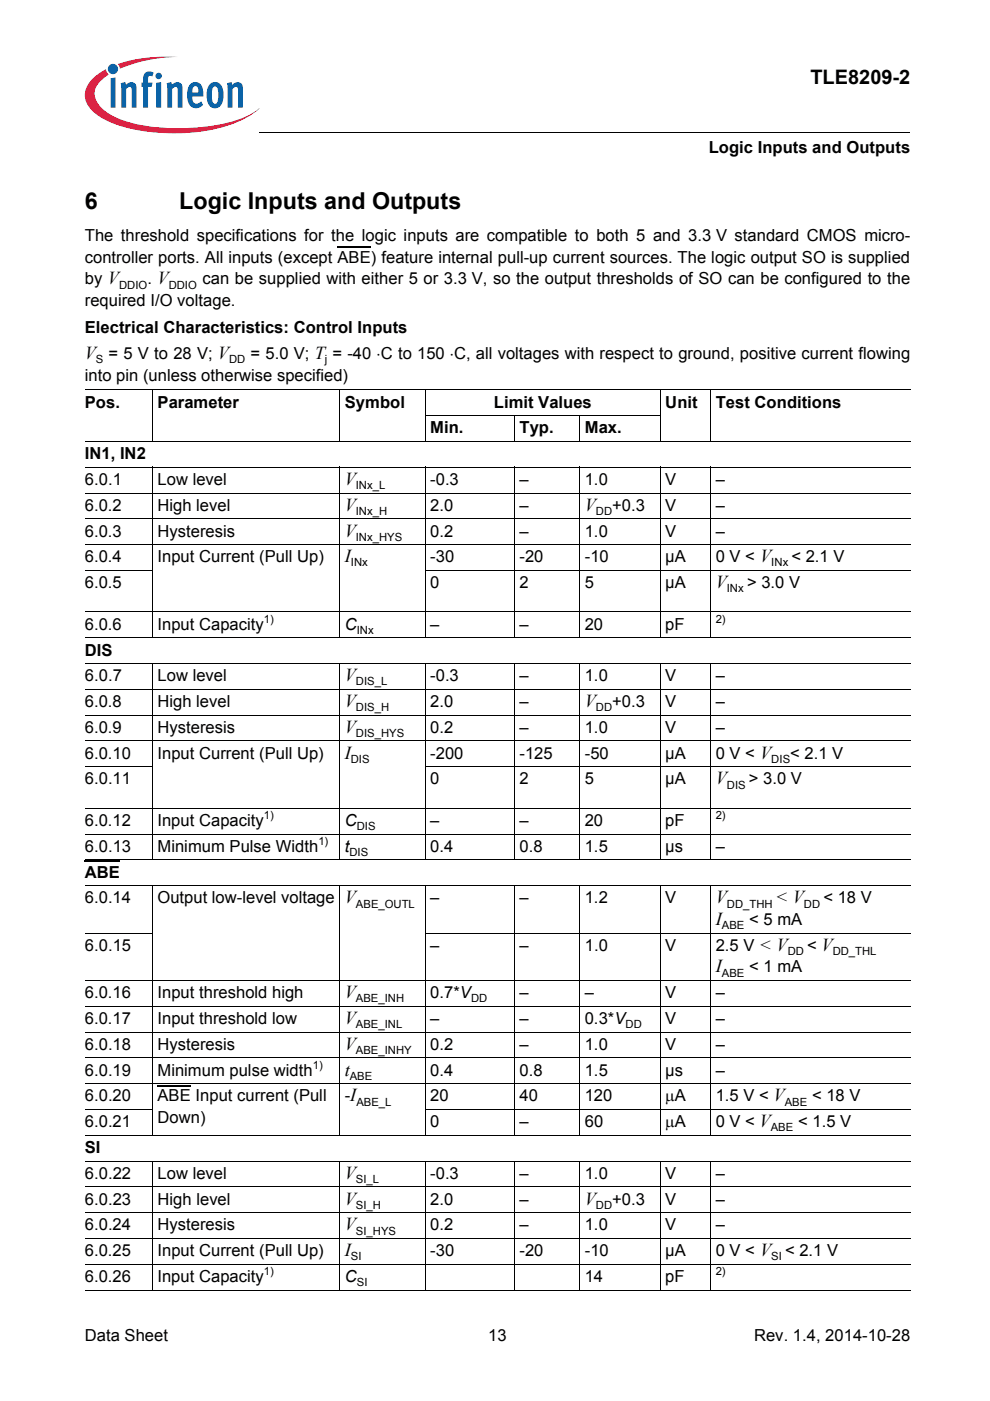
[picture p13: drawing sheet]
<svg xmlns="http://www.w3.org/2000/svg" width="210mm" height="297mm" viewBox="0 0 210 297" stroke-linecap="round" stroke-linejoin="round" font-family="sans-serif">
<defs><g id="words">
<g font-size="4.9">
<text x="18" y="44.3">6</text>
<text x="38" y="44.3">Logic Inputs and Outputs</text>
</g>
<text font-size="4.2" x="171.8" y="17.8">TLE8209-2</text>
<g font-size="3.9">
<text x="18" y="76.2">V = 5 V to 28 V; V</text>
<text x="73.1" y="102.8">V</text>
<text x="73.1" y="108.3">V</text>
<text x="73.1" y="113.7">V</text>
<text x="124" y="108.3">V</text>
<text x="73.1" y="119.2">I</text>
<text x="151.7" y="124.7">V</text>
<text x="73.1" y="144.4">V</text>
<text x="73.1" y="149.9">V</text>
<text x="124" y="149.9">V</text>
<text x="73.1" y="155.4">V</text>
<text x="73.1" y="160.8">I</text>
<text x="151.7" y="166.3">V</text>
<text x="73.1" y="191.5">V</text>
<text x="151.7" y="191.5">V</text>
<text x="164.5" y="191.5">&lt; V</text>
<text x="151.7" y="196.1">I</text>
<text x="151.7" y="206.2">I</text>
<text x="73.1" y="211.6">V</text>
<text x="73.1" y="217.1">V</text>
<text x="73.1" y="222.6">V</text>
<text x="73.1" y="228">t</text>
<text x="73.1" y="249.9">V</text>
<text x="73.1" y="255.4">V</text>
<text x="124" y="255.4">V</text>
<text x="73.1" y="260.9">V</text>
<text x="73.1" y="266.3">I</text>
</g>
<g font-size="3.5">
<text x="150.3" y="32.5">Logic Inputs and Outputs</text>
<text x="18" y="51.1">The threshold specifications for the logic inputs are compatible to both 5 and 3.3 V standard CMOS micro-</text>
<text x="18" y="55.7">controller ports. All inputs (except ABE) feature internal pull-up current sources. The logic output SO is supplied</text>
<text x="18" y="64.9">required I/O voltage.</text>
<text x="18" y="60.3">by V</text>
<text x="31.2" y="60.3">. V</text>
<text x="42.9" y="60.3">can be supplied with either 5 or 3.3 V, so the output thresholds of SO can be configured to the</text>
<text x="18" y="70.5">Electrical Characteristics: Control Inputs</text>
<text x="53.1" y="76.2">= 5.0 V; T = -40 ⋅C to 150 ⋅C, all voltages with respect to ground, positive current flowing</text>
<text x="18" y="80.8">into pin (unless otherwise specified)</text>
<text x="18" y="86.4">Pos.</text>
<text x="33.4" y="86.4">Parameter</text>
<text x="73.1" y="86.4">Symbol</text>
<text x="104.7" y="86.4">Limit Values</text>
<text x="141.1" y="86.4">Unit</text>
<text x="151.8" y="86.4">Test Conditions</text>
<text x="91.2" y="91.9">Min.</text>
<text x="110.2" y="91.9">Typ.</text>
<text x="124" y="91.9">Max.</text>
<text x="18" y="97.3">IN1, IN2</text>
<text x="18" y="102.8">6.0.1</text>
<text x="33.4" y="102.8">Low level</text>
<text x="91.2" y="102.8">-0.3</text>
<text x="110.2" y="102.8">–</text>
<text x="124" y="102.8">1.0</text>
<text x="141" y="102.8">V</text>
<text x="151.7" y="102.8">–</text>
<text x="18" y="108.3">6.0.2</text>
<text x="18" y="113.7">6.0.3</text>
<text x="33.4" y="108.3">High level</text>
<text x="33.4" y="113.7">Hysteresis</text>
<text x="91.2" y="108.3">2.0</text>
<text x="91.2" y="113.7">0.2</text>
<text x="110.2" y="108.3">–</text>
<text x="110.2" y="113.7">–</text>
<text x="124" y="113.7">1.0</text>
<text x="129.8" y="108.3">+0.3</text>
<text x="141" y="108.3">V</text>
<text x="141" y="113.7">V</text>
<text x="151.7" y="108.3">–</text>
<text x="151.7" y="113.7">–</text>
<text x="18" y="119.2">6.0.4</text>
<text x="33.4" y="119.2">Input Current (Pull Up)</text>
<text x="91.2" y="119.2">-30</text>
<text x="110.2" y="119.2">-20</text>
<text x="124" y="119.2">-10</text>
<text x="141" y="119.2">µA</text>
<text x="151.7" y="119.2">0 V &lt; V</text>
<text x="167.8" y="119.2">&lt; 2.1 V</text>
<text x="18" y="124.7">6.0.5</text>
<text x="91.2" y="124.7">0</text>
<text x="110.2" y="124.7">2</text>
<text x="124" y="124.7">5</text>
<text x="141" y="124.7">µA</text>
<text x="158.4" y="124.7">&gt; 3.0 V</text>
<text x="18" y="133.5">6.0.6</text>
<text x="33.4" y="133.5">Input Capacity</text>
<text x="73.1" y="133.5">C</text>
<text x="91.2" y="133.5">–</text>
<text x="110.2" y="133.5">–</text>
<text x="124" y="133.5">20</text>
<text x="141" y="133.5">pF</text>
<text x="18" y="139">DIS</text>
<text x="18" y="149.9">6.0.8</text>
<text x="18" y="144.4">6.0.7</text>
<text x="33.4" y="149.9">High level</text>
<text x="33.4" y="144.4">Low level</text>
<text x="91.2" y="144.4">-0.3</text>
<text x="91.2" y="149.9">2.0</text>
<text x="110.2" y="144.4">–</text>
<text x="110.2" y="149.9">–</text>
<text x="124" y="144.4">1.0</text>
<text x="129.8" y="149.9">+0.3</text>
<text x="141" y="149.9">V</text>
<text x="141" y="144.4">V</text>
<text x="151.7" y="149.9">–</text>
<text x="151.7" y="144.4">–</text>
<text x="18" y="155.4">6.0.9</text>
<text x="33.4" y="155.4">Hysteresis</text>
<text x="91.2" y="155.4">0.2</text>
<text x="110.2" y="155.4">–</text>
<text x="124" y="155.4">1.0</text>
<text x="141" y="155.4">V</text>
<text x="151.7" y="155.4">–</text>
<text x="18" y="160.8">6.0.10</text>
<text x="33.4" y="160.8">Input Current (Pull Up)</text>
<text x="91.2" y="160.8">-200</text>
<text x="110.2" y="160.8">-125</text>
<text x="124" y="160.8">-50</text>
<text x="141" y="160.8">µA</text>
<text x="151.7" y="160.8">0 V &lt; V</text>
<text x="167.5" y="160.8">&lt; 2.1 V</text>
<text x="18" y="166.3">6.0.11</text>
<text x="91.2" y="166.3">0</text>
<text x="110.2" y="166.3">2</text>
<text x="124" y="166.3">5</text>
<text x="141" y="166.3">µA</text>
<text x="158.8" y="166.3">&gt; 3.0 V</text>
<text x="18" y="175.1">6.0.12</text>
<text x="33.4" y="175.1">Input Capacity</text>
<text x="73.1" y="175.1">C</text>
<text x="91.2" y="175.1">–</text>
<text x="110.2" y="175.1">–</text>
<text x="124" y="175.1">20</text>
<text x="141" y="175.1">pF</text>
<text x="18" y="180.6">6.0.13</text>
<text x="33.4" y="180.6">Minimum Pulse Width</text>
<text x="73.1" y="180.6">t</text>
<text x="91.2" y="180.6">0.4</text>
<text x="110.2" y="180.6">0.8</text>
<text x="124" y="180.6">1.5</text>
<text x="141" y="180.6">µs</text>
<text x="151.7" y="180.6">–</text>
<text x="18" y="191.5">6.0.14</text>
<text x="18" y="186.1">ABE</text>
<text x="33.4" y="191.5">Output low-level voltage</text>
<text x="91.2" y="191.5">–</text>
<text x="110.2" y="191.5">–</text>
<text x="124" y="191.5">1.2</text>
<text x="141" y="191.5">V</text>
<text x="174.6" y="191.5">&lt; 18 V</text>
<text x="158.8" y="196.1">&lt; 5 mA</text>
<text x="18" y="201.6">6.0.15</text>
<text x="91.2" y="201.6">–</text>
<text x="110.2" y="201.6">–</text>
<text x="124" y="201.6">1.0</text>
<text x="141" y="201.6">V</text>
<text x="151.8" y="201.6">2.5 V &lt; V</text>
<text x="171.1" y="201.6">&lt; V</text>
<text x="158.8" y="206.2">&lt; 1 mA</text>
<text x="18" y="211.6">6.0.16</text>
<text x="33.4" y="211.6">Input threshold high</text>
<text x="91.2" y="211.6">0.7*V</text>
<text x="110.2" y="211.6">–</text>
<text x="124" y="211.6">–</text>
<text x="141" y="211.6">V</text>
<text x="151.7" y="211.6">–</text>
<text x="18" y="217.1">6.0.17</text>
<text x="33.4" y="217.1">Input threshold low</text>
<text x="91.2" y="217.1">–</text>
<text x="110.2" y="217.1">–</text>
<text x="124" y="217.1">0.3*V</text>
<text x="141" y="217.1">V</text>
<text x="151.7" y="217.1">–</text>
<text x="18" y="222.6">6.0.18</text>
<text x="33.4" y="222.6">Hysteresis</text>
<text x="91.2" y="222.6">0.2</text>
<text x="110.2" y="222.6">–</text>
<text x="124" y="222.6">1.0</text>
<text x="141" y="222.6">V</text>
<text x="151.7" y="222.6">–</text>
<text x="18" y="228">6.0.19</text>
<text x="18" y="233.5">6.0.20</text>
<text x="33.4" y="228">Minimum pulse width</text>
<text x="33.4" y="233.5">ABE Input current (Pull</text>
<text x="73.1" y="233.5">-I</text>
<text x="91.2" y="228">0.4</text>
<text x="91.2" y="233.5">20</text>
<text x="110.2" y="233.5">40</text>
<text x="110.2" y="228">0.8</text>
<text x="124" y="228">1.5</text>
<text x="124" y="233.5">120</text>
<text x="141" y="228">µs</text>
<text x="141" y="233.5">μA</text>
<text x="151.7" y="228">–</text>
<text x="151.7" y="233.5">1.5 V &lt; V</text>
<text x="172.2" y="233.5">&lt; 18 V</text>
<text x="18" y="239">6.0.21</text>
<text x="33.4" y="238.1">Down)</text>
<text x="91.2" y="239">0</text>
<text x="110.2" y="239">–</text>
<text x="124" y="239">60</text>
<text x="141" y="239">μA</text>
<text x="151.7" y="239">0 V &lt; V</text>
<text x="169.2" y="239">&lt; 1.5 V</text>
<text x="18" y="244.5">SI</text>
<text x="18" y="249.9">6.0.22</text>
<text x="33.4" y="249.9">Low level</text>
<text x="91.2" y="249.9">-0.3</text>
<text x="110.2" y="249.9">–</text>
<text x="124" y="249.9">1.0</text>
<text x="141" y="249.9">V</text>
<text x="151.7" y="249.9">–</text>
<text x="18" y="255.4">6.0.23</text>
<text x="33.4" y="255.4">High level</text>
<text x="91.2" y="255.4">2.0</text>
<text x="110.2" y="255.4">–</text>
<text x="129.8" y="255.4">+0.3</text>
<text x="141" y="255.4">V</text>
<text x="151.7" y="255.4">–</text>
<text x="18" y="260.9">6.0.24</text>
<text x="33.4" y="260.9">Hysteresis</text>
<text x="91.2" y="260.9">0.2</text>
<text x="110.2" y="260.9">–</text>
<text x="124" y="260.9">1.0</text>
<text x="141" y="260.9">V</text>
<text x="151.7" y="260.9">–</text>
<text x="18" y="266.3">6.0.25</text>
<text x="33.4" y="266.3">Input Current (Pull Up)</text>
<text x="91.2" y="266.3">-30</text>
<text x="110.2" y="266.3">-20</text>
<text x="124" y="266.3">-10</text>
<text x="141" y="266.3">µA</text>
<text x="151.7" y="266.3">0 V &lt; V</text>
<text x="166.5" y="266.3">&lt; 2.1 V</text>
<text x="18" y="271.8">6.0.26</text>
<text x="33.4" y="271.8">Input Capacity</text>
<text x="73.1" y="271.8">C</text>
<text x="124" y="271.8">14</text>
<text x="141" y="271.8">pF</text>
<text x="18" y="284.4">Data Sheet</text>
<text x="103.5" y="284.4">13</text>
<text x="159.9" y="284.4">Rev. 1.4, 2014-10-28</text>
</g>
<g font-size="2.4">
<text x="25.3" y="61.2">DDIO</text>
<text x="35.8" y="61.2">DDIO</text>
<text x="20.3" y="77">S</text>
<text x="48.6" y="77">DD</text>
<text x="68.9" y="77">j</text>
<text x="75.5" y="103.7">INx_L</text>
<text x="75.5" y="109.2">INx_H</text>
<text x="126.4" y="109.2">DD</text>
<text x="75.5" y="114.6">INx_HYS</text>
<text x="74.4" y="120.1">INx</text>
<text x="154.1" y="125.6">INx</text>
<text x="163.5" y="120.1">INx</text>
<text x="55.9" y="132.1">1)</text>
<text x="75.6" y="134.4">INx</text>
<text x="151.7" y="132.1">2)</text>
<text x="75.5" y="145.3">DIS_L</text>
<text x="75.5" y="150.8">DIS_H</text>
<text x="126.4" y="150.8">DD</text>
<text x="74.4" y="161.7">DIS</text>
<text x="75.5" y="156.3">DIS_HYS</text>
<text x="163.5" y="161.7">DIS</text>
<text x="154.1" y="167.2">DIS</text>
<text x="55.9" y="173.7">1)</text>
<text x="151.7" y="173.7">2)</text>
<text x="67.5" y="179.2">1)</text>
<text x="75.6" y="176">DIS</text>
<text x="74.1" y="181.5">DIS</text>
<text x="75.5" y="192.4">ABE_OUTL</text>
<text x="153" y="197">ABE</text>
<text x="154.1" y="192.4">DD_THH</text>
<text x="170.5" y="192.4">DD</text>
<text x="167" y="202.5">DD</text>
<text x="176.6" y="202.5">DD_THL</text>
<text x="153" y="207.1">ABE</text>
<text x="75.5" y="212.5">ABE_INH</text>
<text x="99.9" y="212.5">DD</text>
<text x="75.5" y="218">ABE_INL</text>
<text x="132.6" y="218">DD</text>
<text x="66.3" y="226.6">1)</text>
<text x="75.5" y="223.5">ABE_INHY</text>
<text x="74.2" y="228.9">ABE</text>
<text x="75.6" y="234.4">ABE_L</text>
<text x="163.4" y="239.9">ABE</text>
<text x="166.4" y="234.4">ABE</text>
<text x="75.5" y="250.8">SI_L</text>
<text x="75.5" y="256.3">SI_H</text>
<text x="126.4" y="256.3">DD</text>
<text x="75.5" y="261.7">SI_HYS</text>
<text x="74.4" y="267.2">SI</text>
<text x="163.5" y="267.2">SI</text>
<text x="55.9" y="270.4">1)</text>
<text x="75.6" y="272.7">SI</text>
<text x="151.7" y="270.4">2)</text>
</g>
</g></defs>
<circle cx="24" cy="14.6" r="1.09" fill="#0166b3"/>
<g fill="#ed1a40">
<path d="M25 13.6l.8-.3a32.5 32.5 0 0 1 12-1.2 31.8 31.8 0 0 0-11.7 2.2l-.7 .3z"/>
<path d="M19.4 16.9a11.2 11.2 0 0 1 3.1-2.2l.1 .6 .5 .5a5 5 0 0 0-3 4.3 6 6 0 0 0 3.4 4.2 31.6 31.6 0 0 0 15.9 2.9 31.7 31.7 0 0 0 14-3.1l1.6-1.2a17.5 17.5 0 0 1-8.9 4.4 41.1 41.1 0 0 1-22.7-1.4 9.4 9.4 0 0 1-5.1-4.1 4.3 4.3 0 0 1 1.1-4.9z"/>
</g>
<g fill="#0166b3">
<path d="M23.5 16.6l1-.2v6.4h-1z"/>
<path d="M25.6 17.6l.9-.2 .2 .6a1.22 1.22 0 0 1 1.4-.6 1.22 1.22 0 0 1 .9 1.4v4h-1.1v-4.1a.42 .42 0 0 0-.6-.2l-.6 .4v3.9h-1z"/>
<path d="M30.8 15.4l.8-.3 .8 .2 .2 .1-.3 .8-.2-.1a.47 .47 0 0 0-.7 .3v1.1h.9l-.1 .9h-.8v4.4h-1.1v-4.4h-.3v-.9h.3v-.7a1.77 1.77 0 0 1 .5-1.4z"/>
<path d="M35.3 17.6l1-.2 .1 .6a1.22 1.22 0 0 1 1.5-.6 1.22 1.22 0 0 1 .8 1.4v4h-1l-.1-4.1a.42 .42 0 0 0-.6-.2l-.5 .4v3.9h-1z"/>
<path d="M48.1 17.6l1-.2 .1 .6a1.22 1.22 0 0 1 1.5-.6 1.22 1.22 0 0 1 .8 1.4v4h-1l-.1-4.1a.41 .41 0 0 0-.6-.2l-.5 .4v3.9h-1z"/>
<path d="M33 16.1a.68 .68 0 0 1 1.3 0 .68 .68 0 0 1-1.3 0zM33.1 17.6l1.1-.2v5.4h-1.1z"/>
<path d="M40.4 17.8a1.59 1.59 0 0 1 1.8-.2 1.59 1.59 0 0 1 .8 1.5l.1 1.4h-2.3a1.09 1.09 0 0 0 .2 1.1 1.09 1.09 0 0 0 1.2 .3l.4-.4 .4 .7a1.88 1.88 0 0 1-2.1 .6 1.88 1.88 0 0 1-1.2-1.9v-1.7l.3-.8zM41 18.5l-.2 1.1h1.3l-.1-.7a.58 .58 0 0 0-.3-.6 .58 .58 0 0 0-.7 .2z"/>
<path d="M44.6 17.7a1.76 1.76 0 0 1 2 0 1.76 1.76 0 0 1 .8 1.7v1.3a1.96 1.96 0 0 1-2.4 2.2 2.94 2.94 0 0 1-1.2-3.3 2.79 2.79 0 0 1 .8-1.9zM45.2 18.5a4.3 4.3 0 0 0 .1 3.4l.3 .1a1.54 1.54 0 0 0 .7-1.9v-.4a1.19 1.19 0 0 0-.7-1.4z"/>
</g>
<path d="M18 29h46v5h-46z" fill="#fff"/>
<path d="M55 28v.1z" fill="#000"/>
<g fill="none" stroke="#000" stroke-width=".21">
<path d="M55 28h137.9M18 82.6h175M18 93.6h175M18 99h175M32.4 82.6v11M32.4 99v36.3M72.1 82.6v11M72.1 99v36.3M90.1 88.1h49.9M90.2 82.6v11M90.2 99v36.3M109.1 88.1v5.5"/>
<path d="M109.1 99v36.3M122.9 88.1v5.5M122.9 99v36.3M140 82.6v11M140 99v36.3M150.7 82.6v11M150.7 99v36.3M18 104.5h175M18 110h175M18 115.5h175M18 120.9h14.4M18 129.7h175"/>
<path d="M18 135.2h175M90.1 120.9h102.9M18 140.7h175M18 146.1h175M18 151.6h175M18 157.1h175M32.4 140.6v41.8M72.1 140.6v41.8M90.2 140.6v41.8M109.1 140.6v41.8M122.9 140.6v41.8M140 140.6v41.8"/>
<path d="M150.7 140.6v41.8M18 162.5h14.4M18 171.4h175M18 176.8h175M90.1 162.5h102.9M18 182.3h175M18 187.8h175M18 197.8h14.4M32.4 187.7v53M72.1 187.7v53M90.1 197.8h102.9M90.2 187.7v53"/>
<path d="M109.1 187.7v53M122.9 187.7v53M140 187.7v53M150.7 187.7v53M18 207.9h175M18 213.4h175M18 218.8h175M18 224.3h175M18 229.8h175M18 235.2h14.4M90.1 235.2h102.9M18 240.7h175"/>
<path d="M18 246.2h175M18 251.6h175M18 257.1h175M32.4 246.1v27.5M72.1 246.1v27.5M90.2 246.1v27.5M109.1 246.1v27.5M122.9 246.1v27.5M140 246.1v27.5M150.7 246.1v27.5M18 262.6h175M18 268h175"/>
<path d="M18 273.5h175"/>
</g>
<path d="M71.6 52.4h7M33.4 230.2h7.1" fill="none" stroke="#000" stroke-width=".25"/>
<path d="M18 182.4h7.4" fill="none" stroke="#000" stroke-width=".36"/>
<use href="#words"/>
</svg>
